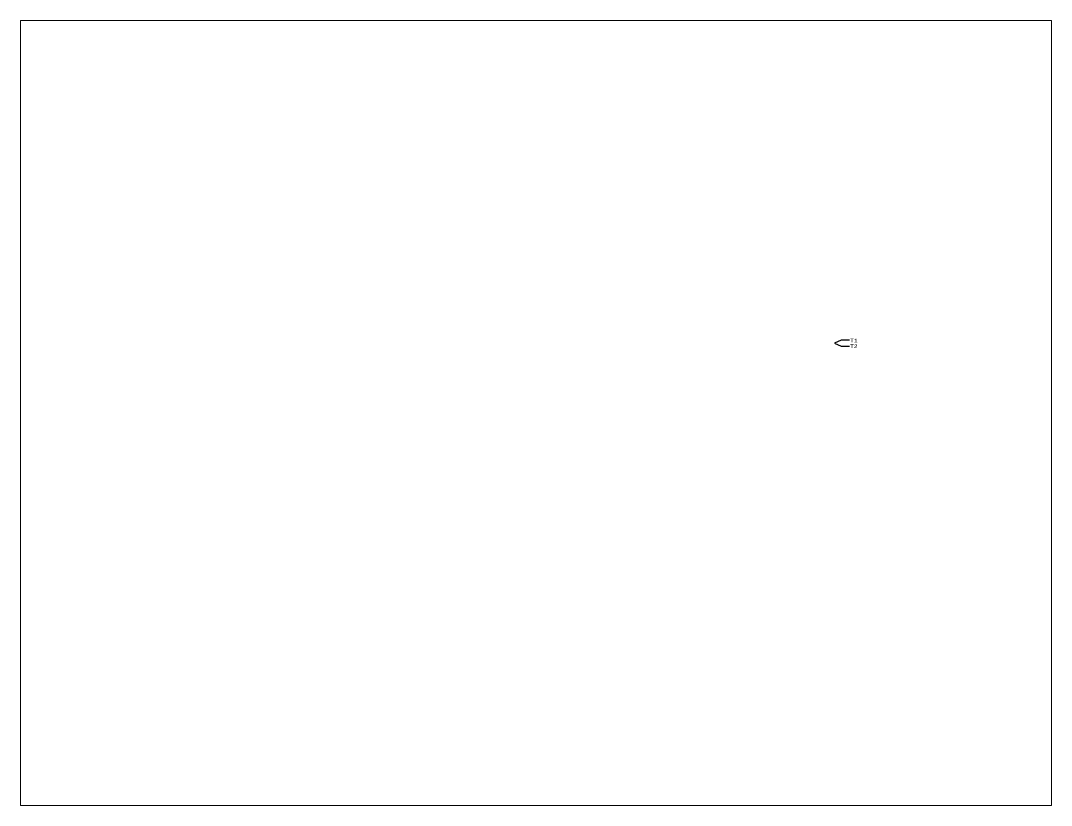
# Paper-space layout 'Layout1' of a CAD drawing. Header units: millimetres. Extents: x 27 to 240, y 20 to 183.
# The model-space entities are those that its viewports show. They can reach past a viewport. Long polylines and large blocks are cut down to what shows.
import ezdxf
from ezdxf.enums import TextEntityAlignment as Align

# ---------------------------------------------------------------- set-up
doc = ezdxf.new("R2010")
doc.units = ezdxf.units.MM
doc.styles.add('Courier', font='COUR.TTF', dxfattribs={"height": 1.5})

msp = doc.modelspace()

# ---------------------------------------------------------------- linework, layer by layer
at = {"color": 1}
msp.add_lwpolyline([(339.31, 178.54), (335.81, 178.54), (333.07, 177.29), (335.81, 176.04), (339.31, 176.04)], dxfattribs=at)

# ---------------------------------------------------------------- texts
at = {"color": 7, "style": 'Courier'}
for tag, p in [('T1', (339.57, 178.41)), ('T2', (339.57, 176.04))]:
    msp.add_attdef(tag, text='', height=1.5, dxfattribs=at).set_placement(p, align=Align.MIDDLE_LEFT)

psp = doc.layouts.get("Layout1")

# ---------------------------------------------------------------- viewports
at = {"layer": '0'}
psp.add_viewport(center=(133.35, 101.6), size=(213.36, 162.56), view_center_point=(210, 148.5), view_height=323.8171, dxfattribs=at)

doc.saveas('drawing.dxf')
